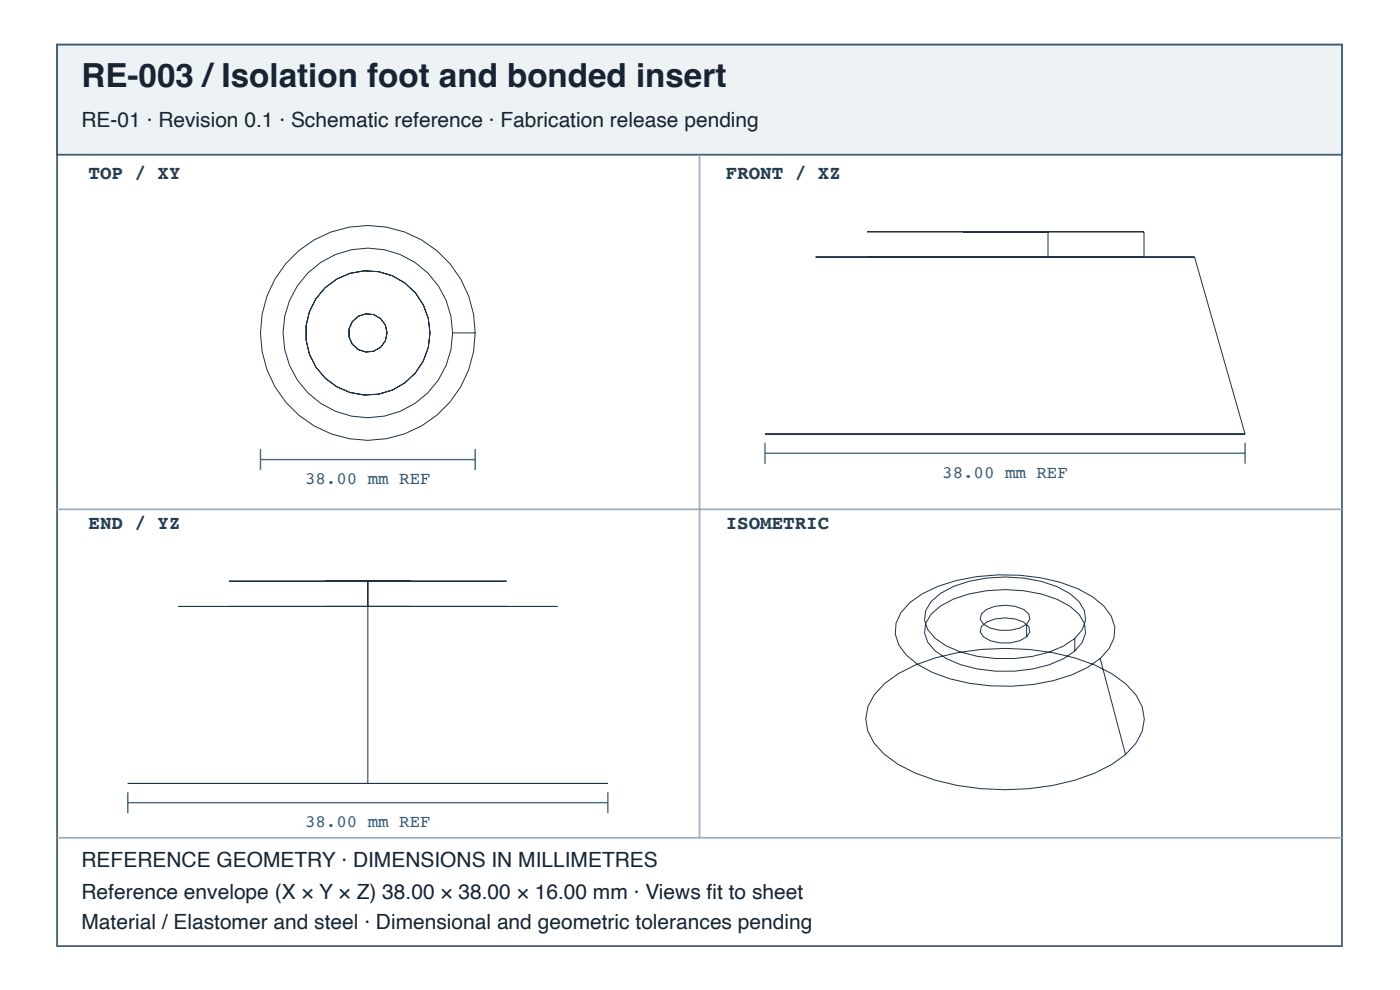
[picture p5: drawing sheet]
<svg xmlns="http://www.w3.org/2000/svg" width="297mm" height="210mm" viewBox="0 0 297 210" stroke-linecap="round" stroke-linejoin="round" font-family="sans-serif">
<defs><g id="words">
<text font-size="7" fill="#182431" x="17.3" y="18.4">RE-003 /Isolation foot and bonded insert</text>
<g font-size="4.4" fill="#182431">
<text x="17.3" y="26.9">RE-01 · Revision 0.1 · Schematic reference · Fabrication release pending</text>
<text x="17.3" y="183.9">REFERENCE GEOMETRY · DIMENSIONS IN MILLIMETRES</text>
<text x="17.3" y="190.6">Reference envelope (X × Y × Z) 38.00 × 38.00 × 16.00 mm · Views fi t to sheet</text>
<text x="17.3" y="196.9">Material / Elastomer and steel · Dimensional and geometric tolerances pending</text>
</g>
<g font-size="4.1" fill="#263d52">
<text x="18.8" y="38">TOP / XY</text>
<text x="154" y="38">FRONT / XZ</text>
<text x="18.8" y="112.1">END / YZ</text>
<text x="154" y="112.1">ISOMETRIC</text>
</g>
<g font-size="3.7" fill="#335b78">
<text x="199.9" y="101.3">38.00 mm REF</text>
<text x="64.7" y="102.6">38.00 mm REF</text>
<text x="64.7" y="175.4">38.00 mm REF</text>
</g>
</g></defs>
<path d="M12.1 9.5h272.6v191.1h-272.6z" fill="none" stroke="#405a70" stroke-width=".37"/>
<path d="M12.1 9.5h272.6v23.3h-272.6z" fill="#edf2f5"/>
<path d="M12.1 9.5h272.6v23.3h-272.6z" fill="none" stroke="#405a70" stroke-width=".37"/>
<path d="M148.4 32.8v144.8M12.1 108h272.6M12.1 177.6h272.6" fill="none" stroke="#9daebc" stroke-width=".37"/>
<g fill="none" stroke="#203246" stroke-width=".21">
<path d="M173 54.5h80.4zM183.9 49.1h58.8zM183.9 54.5h58.8zM204.3 49.1h18zM204.3 54.5h18zM222.3 49.1v5.4M242.7 49.1v5.4M253.4 54.5l10.7 37.5M96 70.6h4.8M162.3 92h101.8zM37.8 128.6h80.4zM48.6 123.2h58.9z"/>
<path d="M48.6 128.6h58.9zM69 123.2h18.1zM69 128.6h18.1zM78 123.2v42.9M193 127.7a27.7 27.7 0 0 1 14.2-5.4 42 42 0 0 1 21.4 2.5l3.2 1.7 2.4 2a6.7 6.7 0 0 1 1.1 9l-1.9 2.1a27.7 27.7 0 0 1-14.2 5.5 42 42 0 0 1-21.4-2.5l-3.1-1.7-2.4-2a6.7 6.7 0 0 1-1.2-9zM197.5 127.5a18.8 18.8 0 0 1 11.8-4.9 30.5 30.5 0 0 1 14.9 1.8l2.8 1.4 1.9 1.8a5.1 5.1 0 0 1-.9 7.8 22.2 22.2 0 0 1-12.8 4.2 28.2 28.2 0 0 1-14.4-2.7l-2.4-1.6a5.1 5.1 0 0 1-.9-7.8zM197.5 130.2a18.8 18.8 0 0 1 11.8-5 30.5 30.5 0 0 1 14.9 1.8l2.8 1.5 1.9 1.8a5.1 5.1 0 0 1-.9 7.7 22.2 22.2 0 0 1-12.8 4.3 28.2 28.2 0 0 1-14.4-2.7l-2.4-1.6a5.1 5.1 0 0 1-.9-7.8zM208.2 130.2l1.1-1a9.1 9.1 0 0 1 7.9 0l1.1 1 .2 1.1-.7 1a8.4 8.4 0 0 1-9.2 0l-.6-1zM208.2 132.8l1.1-.9a9.2 9.2 0 0 1 7.9 0l1.1 1 .2 1.1-.7 1a8.4 8.4 0 0 1-9.2 0l-.6-1zM217.8 132.3v2.7M228 135.4v2.6M233.4 139.6l5.4 20.4"/>
<path d="M187.7 144.9a33 33 0 0 1 15.5-6.5 53.5 53.5 0 0 1 29.1 2.6l3.6 1.8 2.9 2.2 2.2 2.4a8.3 8.3 0 0 1 0 10.2 24.3 24.3 0 0 1-13.1 7.8 54.1 54.1 0 0 1-33.7-1.5l-3.7-1.8-2.9-2.2-2.2-2.4a8.3 8.3 0 0 1 .1-10.2zM27.1 166.1h101.9z"/>
<circle cx="78" cy="70.6" r="18"/>
<circle cx="78" cy="70.6" r="13.2"/>
<circle cx="78" cy="70.6" r="22.8"/>
<circle cx="78" cy="70.6" r="4.1"/>
</g>
<path d="M55.3 95.2v4.5M55.3 97.4h45.5M100.8 95.2v4.5M162.3 93.9v4.4M162.3 96.1h101.8M264.1 93.9v4.4M27.1 167.9v4.5M27.1 170.2h101.9M129 167.9v4.5" fill="none" stroke="#466b86" stroke-width=".3"/>
<use href="#words"/>
</svg>
